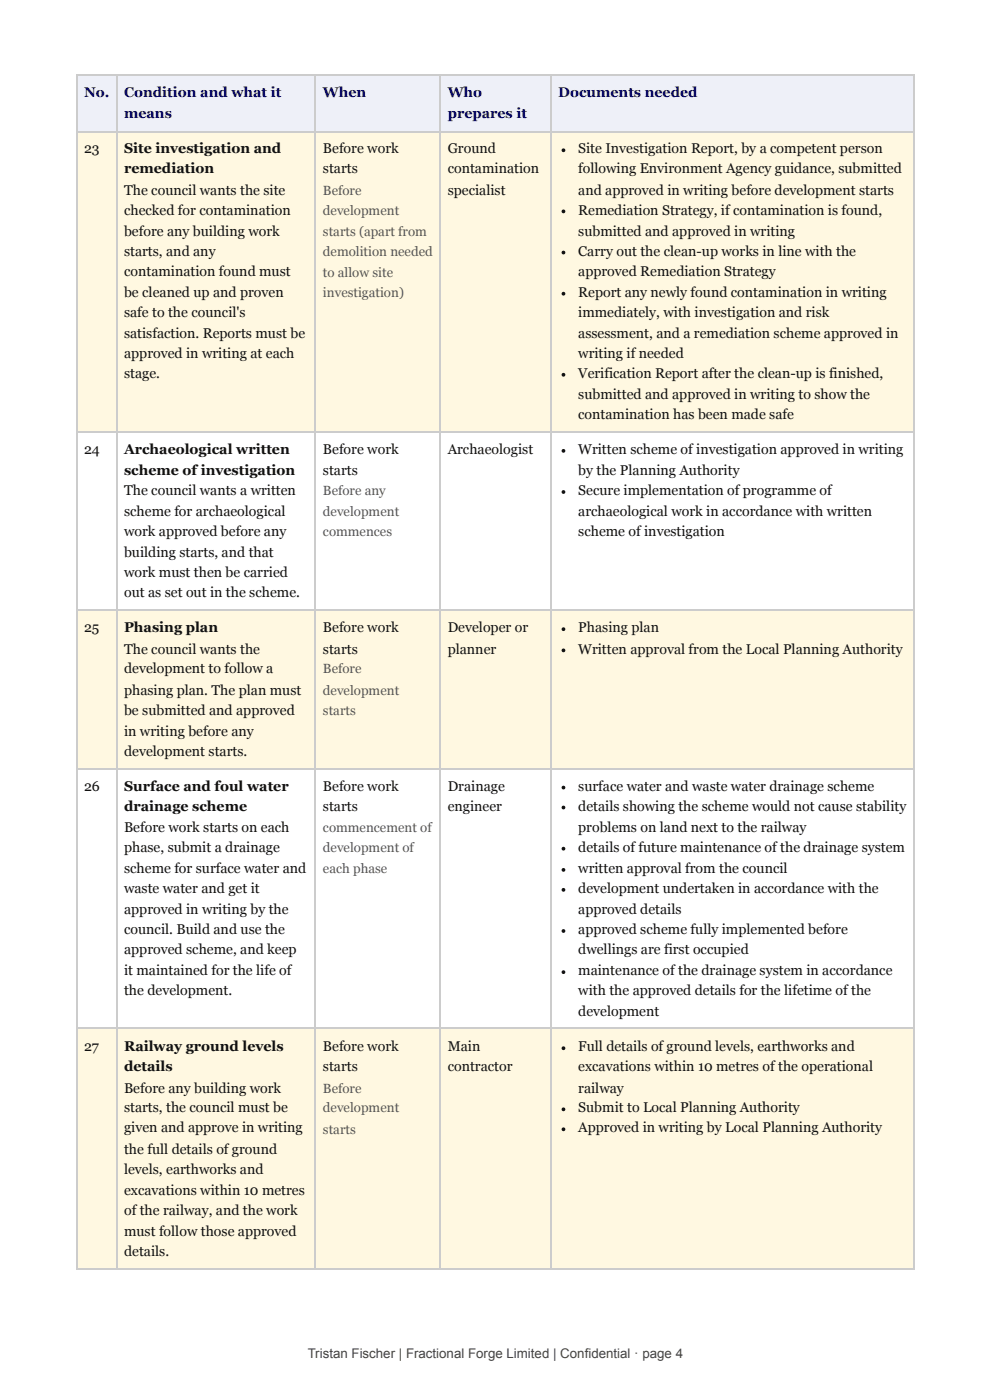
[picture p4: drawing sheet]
<svg xmlns="http://www.w3.org/2000/svg" width="210mm" height="297mm" viewBox="0 0 210 297" stroke-linecap="round" stroke-linejoin="round" font-family="sans-serif">
<defs><g id="words">
<g font-size="3" fill="#000080">
<text x="17.8" y="20.6">No.</text>
<text x="26.3" y="20.6">Condition and what it</text>
<text x="68.5" y="20.6">When</text>
<text x="94.9" y="20.6">Who</text>
<text x="118.4" y="20.6">Documents needed</text>
<text x="26.3" y="25.1">means</text>
<text x="94.9" y="25.1">prepares it</text>
</g>
<g font-size="3" fill="#111">
<text x="17.8" y="32.5">23</text>
<text x="26.3" y="32.5">Site investigation and</text>
<text x="68.5" y="32.5">Before work</text>
<text x="94.9" y="32.5">Ground</text>
<text x="122.6" y="32.5">Site Investigation Report, by a competent person</text>
<text x="26.3" y="36.8">remediation</text>
<text x="26.3" y="41.3">The council wants the site</text>
<text x="68.5" y="36.8">starts</text>
<text x="94.9" y="36.8">contamination</text>
<text x="94.9" y="41.3">specialist</text>
<text x="122.6" y="36.8">following Environment Agency guidance, submitted</text>
<text x="122.6" y="41.3">and approved in writing before development starts</text>
<text x="26.3" y="45.5">checked for contamination</text>
<text x="122.6" y="45.5">Remediation Strategy, if contamination is found,</text>
<text x="26.3" y="50">before any building work</text>
<text x="122.6" y="50">submitted and approved in writing</text>
<text x="26.3" y="54.2">starts, and any</text>
<text x="26.3" y="58.5">contamination found must</text>
<text x="122.6" y="54.2">Carry out the clean-up works in line with the</text>
<text x="122.6" y="58.5">approved Remediation Strategy</text>
<text x="26.3" y="63">be cleaned up and proven</text>
<text x="122.6" y="63">Report any newly found contamination in writing</text>
<text x="26.3" y="67.2">safe to the council's</text>
<text x="26.3" y="71.7">satisfaction. Reports must be</text>
<text x="122.6" y="67.2">immediately, with investigation and risk</text>
<text x="122.6" y="71.7">assessment, and a remediation scheme approved in</text>
<text x="26.3" y="75.9">approved in writing at each</text>
<text x="122.6" y="75.9">writing if needed</text>
<text x="26.3" y="80.2">stage.</text>
<text x="122.6" y="80.2">Verification Report after the clean-up is finished,</text>
<text x="122.6" y="84.7">submitted and approved in writing to show the</text>
<text x="122.6" y="88.9">contamination has been made safe</text>
<text x="17.8" y="96.3">24</text>
<text x="26.3" y="96.3">Archaeological written</text>
<text x="26.3" y="100.8">scheme ofinvestigation</text>
<text x="68.5" y="96.3">Before work</text>
<text x="68.5" y="100.8">starts</text>
<text x="94.9" y="96.3">Archaeologist</text>
<text x="122.6" y="96.3">Written scheme of investigation approved in writing</text>
<text x="122.6" y="100.8">by the Planning Authority</text>
<text x="26.3" y="105">The council wants a written</text>
<text x="122.6" y="105">Secure implementation of programme of</text>
<text x="26.3" y="109.5">scheme for archaeological</text>
<text x="26.3" y="113.8">work approved before any</text>
<text x="122.6" y="109.5">archaeological work in accordance with written</text>
<text x="122.6" y="113.8">scheme of investigation</text>
<text x="26.3" y="118.3">building starts, and that</text>
<text x="26.3" y="122.5">work must then be carried</text>
<text x="26.3" y="126.7">out as set out in the scheme.</text>
<text x="17.8" y="134.1">25</text>
<text x="26.3" y="134.1">Phasing plan</text>
<text x="68.5" y="134.1">Before work</text>
<text x="94.9" y="134.1">Developer or</text>
<text x="122.6" y="134.1">Phasing plan</text>
<text x="26.3" y="138.6">The council wants the</text>
<text x="26.3" y="142.9">development to follow a</text>
<text x="68.5" y="138.6">starts</text>
<text x="94.9" y="138.6">planner</text>
<text x="122.6" y="138.6">Written approval from the Local Planning Authority</text>
<text x="26.3" y="147.4">phasing plan. The plan must</text>
<text x="26.3" y="151.6">be submitted and approved</text>
<text x="26.3" y="156.1">in writing before any</text>
<text x="26.3" y="160.3">development starts.</text>
<text x="17.8" y="167.7">26</text>
<text x="26.3" y="167.7">Surface and foul water</text>
<text x="68.5" y="167.7">Before work</text>
<text x="94.9" y="167.7">Drainage</text>
<text x="122.6" y="167.7">surface water and waste water drainage scheme</text>
<text x="26.3" y="172">drainage scheme</text>
<text x="68.5" y="172">starts</text>
<text x="94.9" y="172">engineer</text>
<text x="122.6" y="172">details showing the scheme would not cause stability</text>
<text x="26.3" y="176.5">Before work starts on each</text>
<text x="122.6" y="176.5">problems on land next to the railway</text>
<text x="26.3" y="180.7">phase, submit a drainage</text>
<text x="26.3" y="185.2">scheme for surface water and</text>
<text x="122.6" y="180.7">details of future maintenance of the drainage system</text>
<text x="122.6" y="185.2">written approval from the council</text>
<text x="26.3" y="189.4">waste water and get it</text>
<text x="122.6" y="189.4">development undertaken in accordance with the</text>
<text x="26.3" y="193.9">approved in writing by the</text>
<text x="122.6" y="193.9">approved details</text>
<text x="26.3" y="198.2">council. Build and use the</text>
<text x="26.3" y="202.4">approved scheme, and keep</text>
<text x="122.6" y="198.2">approved scheme fully implemented before</text>
<text x="122.6" y="202.4">dwellings are first occupied</text>
<text x="26.3" y="206.9">it maintained for the life of</text>
<text x="122.6" y="206.9">maintenance of the drainage system in accordance</text>
<text x="26.3" y="211.1">the development.</text>
<text x="122.6" y="211.1">with the approved details for the lifetime of the</text>
<text x="122.6" y="215.6">development</text>
<text x="17.8" y="223">27</text>
<text x="26.3" y="223">Railway ground levels</text>
<text x="26.3" y="227.3">details</text>
<text x="68.5" y="223">Before work</text>
<text x="68.5" y="227.3">starts</text>
<text x="94.9" y="223">Main</text>
<text x="94.9" y="227.3">contractor</text>
<text x="122.6" y="223">Full details of ground levels, earthworks and</text>
<text x="122.6" y="227.3">excavations within 10 metres of the operational</text>
<text x="26.3" y="231.8">Before any building work</text>
<text x="122.6" y="231.8">railway</text>
<text x="26.3" y="236">starts, the council must be</text>
<text x="122.6" y="236">Submit to Local Planning Authority</text>
<text x="26.3" y="240.2">given and approve in writing</text>
<text x="26.3" y="244.7">the full details of ground</text>
<text x="122.6" y="240.2">Approved in writing by Local Planning Authority</text>
<text x="26.3" y="249">levels, earthworks and</text>
<text x="26.3" y="253.5">excavations within 10 metres</text>
<text x="26.3" y="257.7">of the railway, and the work</text>
<text x="26.3" y="262.2">must follow those approved</text>
<text x="26.3" y="266.4">details.</text>
</g>
<g font-size="2.8" fill="#555">
<text x="68.5" y="41.3">Before</text>
<text x="68.5" y="45.5">development</text>
<text x="68.5" y="50">starts (apart from</text>
<text x="68.5" y="54.2">demolition needed</text>
<text x="68.5" y="58.7">to allow site</text>
<text x="68.5" y="63">investigation)</text>
<text x="68.5" y="105">Before any</text>
<text x="68.5" y="109.5">development</text>
<text x="68.5" y="113.8">commences</text>
<text x="68.5" y="142.9">Before</text>
<text x="68.5" y="147.4">development</text>
<text x="68.5" y="151.6">starts</text>
<text x="68.5" y="176.5">commencement of</text>
<text x="68.5" y="180.7">development of</text>
<text x="68.5" y="185.2">each phase</text>
<text x="68.5" y="231.8">Before</text>
<text x="68.5" y="236">development</text>
<text x="68.5" y="240.5">starts</text>
</g>
<text font-size="2.8" fill="#444" x="65.2" y="288.1">Tristan Fischer | Fractional Forge Limited | Confidential · page 4</text>
</g></defs>
<g fill="#eef0f8">
<path d="M16.4 16.1h8.5v11.7h-8.5z"/>
<path d="M24.9 16.1h42v11.7h-42z"/>
<path d="M66.9 16.1h26.5v11.7h-26.5z"/>
<path d="M93.4 16.1h23.5v11.7h-23.5z"/>
<path d="M116.9 16.1h77v11.7h-77z"/>
</g>
<g fill="#fff8e1">
<path d="M16.4 27.8h8.5v64h-8.5z"/>
<path d="M24.9 27.8h42v64h-42z"/>
<path d="M66.9 27.8h26.5v64h-26.5z"/>
<path d="M93.4 27.8h23.5v64h-23.5z"/>
<path d="M116.9 27.8h77v64h-77z"/>
<path d="M16.4 129.6h8.5v33.4h-8.5z"/>
<path d="M24.9 129.6h42v33.4h-42z"/>
<path d="M66.9 129.6h26.5v33.4h-26.5z"/>
<path d="M93.4 129.6h23.5v33.4h-23.5z"/>
<path d="M116.9 129.6h77v33.4h-77z"/>
<path d="M16.4 218.3h8.5v50.8h-8.5z"/>
<path d="M24.9 218.3h42v50.8h-42z"/>
<path d="M66.9 218.3h26.5v50.8h-26.5z"/>
<path d="M93.4 218.3h23.5v50.8h-23.5z"/>
<path d="M116.9 218.3h77v50.8h-77z"/>
</g>
<g fill="none" stroke="#ccc" stroke-width=".26">
<path d="M16.1 16h177.8M16.3 15.9v253.2M24.7 15.9v253.2M66.8 15.9v253.2M93.3 15.9v253.2M116.8 15.9v253.2M193.8 15.9v253.2M16.1 27.9h177.8M16.1 91.7h177.8M16.1 129.5h177.8M16.1 163.1h177.8M16.1 218.1h177.8"/>
<path d="M16.1 269.2h177.8"/>
</g>
<g fill="#111">
<circle cx="119.5" cy="31.9" r=".4"/>
<circle cx="119.5" cy="44.8" r=".4"/>
<circle cx="119.5" cy="53.6" r=".4"/>
<circle cx="119.5" cy="62.3" r=".4"/>
<circle cx="119.5" cy="79.5" r=".4"/>
<circle cx="119.5" cy="95.6" r=".4"/>
<circle cx="119.5" cy="104.4" r=".4"/>
<circle cx="119.5" cy="133.5" r=".4"/>
<circle cx="119.5" cy="138" r=".4"/>
<circle cx="119.5" cy="167.1" r=".4"/>
<circle cx="119.5" cy="171.3" r=".4"/>
<circle cx="119.5" cy="180" r=".4"/>
<circle cx="119.5" cy="184.5" r=".4"/>
<circle cx="119.5" cy="188.8" r=".4"/>
<circle cx="119.5" cy="197.5" r=".4"/>
<circle cx="119.5" cy="206.2" r=".4"/>
<circle cx="119.5" cy="222.4" r=".4"/>
<circle cx="119.5" cy="235.3" r=".4"/>
<circle cx="119.5" cy="239.6" r=".4"/>
</g>
<use href="#words"/>
</svg>
